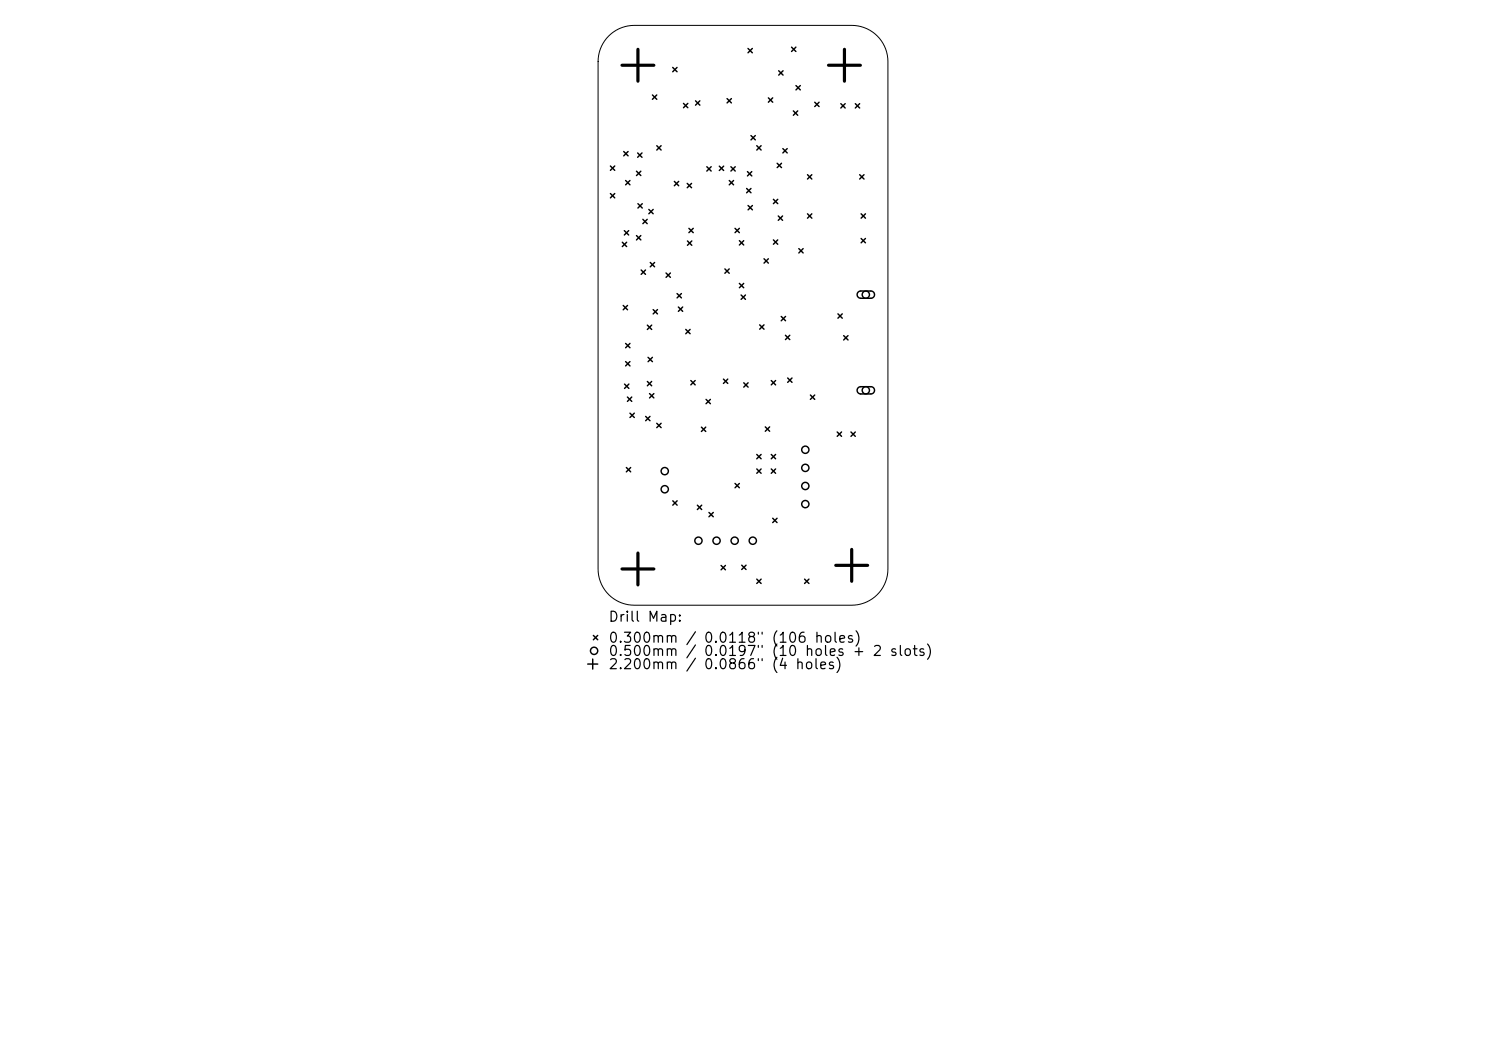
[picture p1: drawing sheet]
<svg xmlns="http://www.w3.org/2000/svg" width="297mm" height="210mm" viewBox="0 0 297 210" stroke-linecap="round" stroke-linejoin="round" font-family="sans-serif">
<defs><g id="words">
<g font-size="2">
<text x="121.5" y="124.7">Drill Map:</text>
<text x="121.5" y="128.9">0.300mm / 0.0118&quot; (106 holes)</text>
<text x="121.5" y="131.6">0.500mm</text>
<text x="140.5" y="131.6">0.0197&quot; (10 holes + 2 slots)</text>
<text x="121.5" y="134.2">2.200mm / 0.0866&quot; (4 holes)</text>
</g>
</g></defs>
<path d="M121.7 7.2a7.2 7.2 0 0 1 5.1-2.1h43.4a7.2 7.2 0 0 1 7.3 7.2v101.4a7.2 7.2 0 0 1-7.3 7.2h-43.4a7.2 7.2 0 0 1-7.3-7.2v-101.4a7.2 7.2 0 0 1 2.2-5.1z" fill="none" stroke="#000" stroke-width=".2"/>
<g fill="none" stroke="#000" stroke-width=".29">
<path d="M130.4 19l.9 .8M131.3 19l-.9 .8M134.5 13.5l.8 .8M135.3 13.5l-.8 .8M145.3 19.7l.9 .9M146.2 19.7l-.9 .9M149.5 9.7l.9 .9M150.4 9.7l-.9 .9M153.6 19.6l.8 .8M154.4 19.6l-.8 .8M155.6 14.1l.9 .9M156.5 14.1l-.9 .9"/>
<path d="M158.2 9.4l.9 .9M159.1 9.4l-.9 .9M159.1 17.1l.9 .9M160 17.1l-.9 .9M122 33.2l.9 .8M122 38.7l.9 .8M122.9 33.2l-.9 .8M122.9 38.7l-.9 .8M124.7 30.3l.8 .8M125 36.1l.9 .8M125.5 30.3l-.8 .8M125.9 36.1l-.9 .8"/>
<path d="M127.2 34.2l.9 .9M127.4 30.6l.9 .8M128.1 34.2l-.9 .9M128.3 30.6l-.9 .8M131.3 29.1l.8 .9M132.1 29.1l-.8 .9M134.8 36.2l.8 .9M135.6 36.2l-.8 .9M136.6 20.7l.9 .8M137.3 36.6l.9 .9M137.5 20.7l-.9 .8M138.2 36.6l-.9 .9"/>
<path d="M139 20.1l.9 .9M139.9 20.1l-.9 .9M141.3 33.3l.8 .9M142.1 33.3l-.8 .9M143.8 33.2l.8 .9M144.6 33.2l-.8 .9M145.7 36.1l.9 .8M146.1 33.3l.9 .9M146.6 36.1l-.9 .8M147 33.3l-.9 .9M149.2 37.7l.9 .8M149.4 34.3l.9 .9"/>
<path d="M150.1 37.7l-.9 .8M150.1 27.1l.9 .9M150.3 34.3l-.9 .9M151 27.1l-.9 .9M151.3 29.1l.8 .9M152.1 29.1l-.8 .9M154.6 39.8l.8 .9M155.3 32.6l.9 .9M155.4 39.8l-.8 .9M156.2 32.6l-.9 .9M156.5 29.7l.8 .9M157.3 29.7l-.8 .9"/>
<path d="M158.6 22.2l.8 .8M159.4 22.2l-.8 .8M161.4 34.9l.9 .9M162.3 34.9l-.9 .9M162.8 20.4l.9 .9M163.7 20.4l-.9 .9M168.1 20.7l.8 .9M168.9 20.7l-.8 .9M170.9 20.7l.9 .9M171.8 20.7l-.9 .9M171.8 34.9l.9 .9M172.7 34.9l-.9 .9"/>
<path d="M124.4 48.4l.8 .9M124.8 46.1l.9 .9M125.2 48.4l-.8 .9M125.7 46.1l-.9 .9M127.2 47.1l.9 .8M127.5 40.7l.9 .9M128.1 47.1l-.9 .8M128.1 54l.9 .8M128.4 40.7l-.9 .9M128.5 43.8l.9 .9M129 54l-.9 .8M129.4 43.8l-.9 .9"/>
<path d="M129.7 41.8l.8 .9M130 52.4l.8 .9M130.5 41.8l-.8 .9M130.8 52.4l-.8 .9M133.1 54.5l.9 .9M134 54.5l-.9 .9M135.3 58.7l.9 .8M136.2 58.7l-.9 .8M137.4 48.1l.9 .9M137.7 45.6l.9 .9M138.3 48.1l-.9 .9M138.6 45.6l-.9 .9"/>
<path d="M144.9 53.7l.8 .9M145.7 53.7l-.8 .9M146.9 45.6l.9 .9M147.8 56.6l.8 .9M147.8 45.6l-.9 .9M147.8 48.1l.8 .9M148.1 58.9l.9 .9M148.6 48.1l-.8 .9M148.6 56.6l-.8 .9M149 58.9l-.9 .9M149.5 41.1l.9 .8M150.4 41.1l-.9 .8"/>
<path d="M152.7 51.7l.9 .9M153.6 51.7l-.9 .9M154.6 47.9l.8 .9M155.4 47.9l-.8 .9M155.5 43.2l.9 .8M156.4 43.2l-.9 .8M159.7 49.7l.8 .8M160.5 49.7l-.8 .8M161.4 42.7l.9 .9M162.3 42.7l-.9 .9M171.5 58.4l.5-.2h2.1a.72 .72 0 0 1 .7 .7 .72 .72 0 0 1-.7 .7h-2.1a.72 .72 0 0 1-.6-.4 .72 .72 0 0 1 .1-.8zM172.1 42.7l.9 .9"/>
<path d="M172.1 47.7l.9 .8M173 42.7l-.9 .9M173 47.7l-.9 .8M124.6 61l.8 .9M124.8 76.7l.9 .9M125 68.6l.9 .9M125 72.3l.9 .8M125.4 79.3l.9 .9M125.4 61l-.8 .9M125.7 76.7l-.9 .9M125.9 68.6l-.9 .9M125.9 72.3l-.9 .8"/>
<path d="M126.3 79.3l-.9 .9M129.4 76.2l.8 .9M129.4 65l.9 .8M129.5 71.4l.9 .9M129.8 78.6l.9 .9M130.2 76.2l-.8 .9M130.3 65l-.9 .8M130.4 71.4l-.9 .9M130.5 61.9l.9 .8M130.7 78.6l-.9 .9M131.4 61.9l-.9 .8M135.6 61.3l.9 .9"/>
<path d="M136.5 61.3l-.9 .9M137.1 65.8l.8 .9M137.9 65.8l-.8 .9M138.1 76l.8 .9M138.9 76l-.8 .9M141.1 79.8l.9 .9M142 79.8l-.9 .9M144.6 75.7l.9 .9M145.5 75.7l-.9 .9M148.7 76.5l.8 .9M149.5 76.5l-.8 .9M151.8 64.9l.9 .9"/>
<path d="M152.7 64.9l-.9 .9M154.1 76l.9 .9M155 76l-.9 .9M156.1 63.2l.9 .9M157 67l.8 .9M157 63.2l-.9 .9M157.4 75.5l.9 .9M157.8 67l-.8 .9M158.3 75.5l-.9 .9M162 78.9l.8 .9M162.8 78.9l-.8 .9M167.5 62.7l.8 .9"/>
<path d="M168.3 62.7l-.8 .9M168.6 67.1l.9 .8M169.5 67.1l-.9 .8M171.5 77.5l.5-.2h2.1a.72 .72 0 0 1 .7 .7 .72 .72 0 0 1-.7 .7h-2.1a.72 .72 0 0 1-.6-.4 .72 .72 0 0 1 .1-.8zM125.2 93.4l.9 .9M125.9 82.6l.9 .8M126.1 93.4l-.9 .9M126.8 82.6l-.9 .8M129 83.2l.9 .9M129.9 83.2l-.9 .9M131.3 84.6l.8 .8M132.1 84.6l-.8 .8"/>
<path d="M140.2 85.3l.9 .9M141.1 85.3l-.9 .9M146.9 96.6l.9 .9M147.8 96.6l-.9 .9M151.3 90.8l.8 .9M151.3 93.7l.8 .9M152.1 90.8l-.8 .9M152.1 93.7l-.8 .9M153 85.3l.8 .9M153.8 85.3l-.8 .9M154.1 90.8l.9 .9M154.1 93.7l.9 .9"/>
<path d="M155 90.8l-.9 .9M155 93.7l-.9 .9M167.3 86.3l.9 .9M168.2 86.3l-.9 .9M170.1 86.3l.8 .9M170.9 86.3l-.8 .9M134.5 100.1l.8 .8M135.3 100.1l-.8 .8M139.4 100.9l.8 .9M140.2 100.9l-.8 .9M141.7 102.4l.9 .9M142.6 102.4l-.9 .9"/>
<path d="M144.1 113l.9 .9M145 113l-.9 .9M148.2 112.9l.9 .9M149.1 112.9l-.9 .9M151.3 115.7l.8 .9M152.1 115.7l-.8 .9M154.4 103.6l.9 .8M155.3 103.6l-.9 .8M160.8 115.7l.9 .9M161.7 115.7l-.9 .9M117.5 132.7h2M118.5 131.7v2"/>
<path d="M118.6 127l.9 .8M119.5 127l-.9 .8"/>
<circle cx="173" cy="58.9" r=".72"/>
<circle cx="173" cy="78" r=".72"/>
<circle cx="132.9" cy="94.1" r=".72"/>
<circle cx="132.9" cy="97.8" r=".72"/>
<circle cx="161" cy="89.9" r=".72"/>
<circle cx="161" cy="97.1" r=".72"/>
<circle cx="161" cy="93.5" r=".72"/>
<circle cx="139.6" cy="108" r=".72"/>
<circle cx="143.2" cy="108" r=".72"/>
<circle cx="146.8" cy="108" r=".72"/>
<circle cx="150.5" cy="108" r=".72"/>
<circle cx="161" cy="100.7" r=".72"/>
<circle cx="118.7" cy="130" r=".72"/>
</g>
<path d="M124.3 13h6.4M127.5 9.9v6.3M165.6 13h6.4M168.8 9.9v6.3M124.3 113.7h6.4M127.5 110.5v6.4M167 113h6.4M170.2 109.8v6.4" fill="none" stroke="#000" stroke-width=".64"/>
<use href="#words"/>
</svg>
